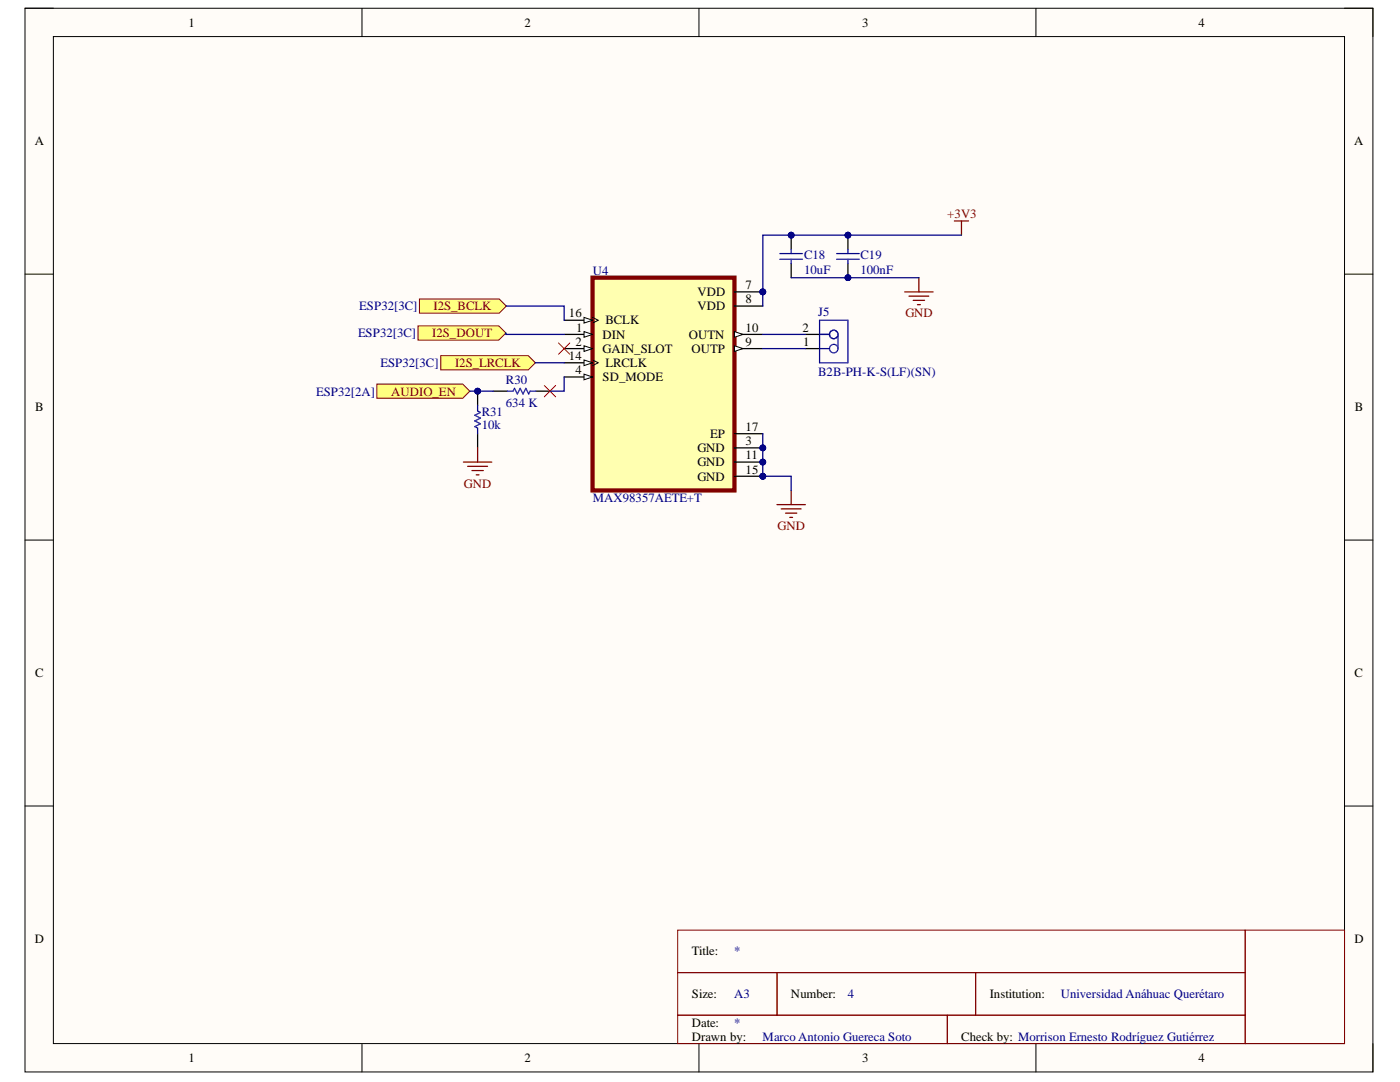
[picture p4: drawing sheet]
<svg xmlns="http://www.w3.org/2000/svg" width="279mm" height="216mm" viewBox="0 0 279 216" stroke-linecap="round" stroke-linejoin="round" font-family="sans-serif">
<defs><g id="words">
<g font-size="2.5">
<text x="37.6" y="5.3">1</text>
<text x="104.7" y="5.3">2</text>
<text x="172.1" y="5.3">3</text>
<text x="239.2" y="5.3">4</text>
<text x="6.9" y="29">A</text>
<text x="270.2" y="29">A</text>
<text x="139.2" y="59.1">VDD</text>
<text x="148.8" y="57.6">7</text>
<text x="113.6" y="63.3">16</text>
<text x="120.8" y="64.7">BCLK</text>
<text x="139.2" y="62">VDD</text>
<text x="148.8" y="60.5">8</text>
<text x="113.6" y="71.8">14</text>
<text x="114.8" y="69">2</text>
<text x="115" y="66.2">1</text>
<text x="120.2" y="67.6">DIN</text>
<text x="120.2" y="70.4">GAIN_SLOT</text>
<text x="137.5" y="67.6">OUTN</text>
<text x="138" y="70.4">OUTP</text>
<text x="148.8" y="66.2">10</text>
<text x="148.8" y="69">9</text>
<text x="160.1" y="66.2">2</text>
<text x="160.3" y="69">1</text>
<text x="114.8" y="74.6">4</text>
<text x="120.2" y="76.1">SD_MODE</text>
<text x="120.8" y="73.3">LRCLK</text>
<text x="7" y="82.1">B</text>
<text x="270.4" y="82.1">B</text>
<text x="141.7" y="87.4">EP</text>
<text x="148.8" y="86">17</text>
<text x="148.8" y="88.8">3</text>
<text x="139.2" y="90.3">GND</text>
<text x="139.2" y="93.1">GND</text>
<text x="139.2" y="95.9">GND</text>
<text x="148.8" y="91.6">11</text>
<text x="148.8" y="94.5">15</text>
<text x="7" y="135.1">C</text>
<text x="270.3" y="135.1">C</text>
<text x="6.9" y="188.2">D</text>
<text x="138.1" y="190.7">Title:</text>
<text x="270.3" y="188.2">D</text>
<text x="138.1" y="199.2">Size:</text>
<text x="157.9" y="199.2">Number:</text>
<text x="197.5" y="199.2">Institution:</text>
<text x="138.1" y="207.6">Drawn by:</text>
<text x="138.1" y="204.9">Date:</text>
<text x="191.9" y="207.6">Check by: Morrison Ernesto Rodríguez Gutiérrez</text>
<text x="37.6" y="212">1</text>
<text x="104.7" y="212">2</text>
<text x="172.1" y="212">3</text>
<text x="239.2" y="212">4</text>
</g>
<g font-size="2.5" fill="#800000">
<text x="189.1" y="43.5">+3V3</text>
<text x="86.5" y="62">I2S_BCLK</text>
<text x="180.7" y="63.3">GND</text>
<text x="86.2" y="67.3">I2S_DOUT</text>
<text x="90.8" y="73.3">I2S_LRCLK</text>
<text x="78" y="78.9">AUDIO_EN</text>
<text x="92.6" y="97.3">GND</text>
<text x="155.2" y="105.8">GND</text>
</g>
<g font-size="2.5" fill="#000080">
<text x="160.5" y="51.7">C18</text>
<text x="171.7" y="51.7">C19</text>
<text x="118.3" y="54.9">U4</text>
<text x="160.5" y="54.6">10uF</text>
<text x="171.7" y="54.6">100nF</text>
<text x="71.7" y="62">ESP32[3C]</text>
<text x="163.3" y="63.1">J5</text>
<text x="71.4" y="67.3">ESP32[3C]</text>
<text x="75.9" y="73.3">ESP32[3C]</text>
<text x="101" y="76.7">R30</text>
<text x="163.3" y="75">B2B-PH-K-S(LF)(SN)</text>
<text x="63.1" y="78.9">ESP32[2A]</text>
<text x="96.1" y="82.9">R31</text>
<text x="101" y="81.1">634 K</text>
<text x="96.1" y="85.7">10k</text>
<text x="118.3" y="100.2">MAX98357AETE+T</text>
<text x="146.5" y="190.7">*</text>
<text x="146.5" y="199.2">A3</text>
<text x="169.2" y="199.2">4</text>
<text x="211.7" y="199.2">Universidad Anáhuac Querétaro</text>
<text x="146.5" y="204.9">*</text>
<text x="152.2" y="207.6">Marco Antonio Guereca Soto</text>
</g>
</g></defs>
<path d="M5 1.6h269v212.3h-269z" fill-rule="evenodd" fill="#fffcf8"/>
<path d="M5 1.6h269v212.3h-269z" fill="none" stroke="#000" stroke-width=".2"/>
<path d="M10.7 7.3h257.6v200.9h-257.6z" fill-rule="evenodd" fill="#fffcf8"/>
<g fill="none" stroke="#000" stroke-width=".2">
<path d="M5 1.6h5.7M10.7 7.3h257.6v200.9h-257.6zM72.2 1.6v5.7M139.5 1.6v5.7M206.7 1.6v5.7M268.3 1.6h5.7v5.7M5 54.7h5.7M268.3 54.7h5.7M5 107.8h5.7M268.3 107.8h5.7M5 160.8h5.7M268.3 160.8h5.7"/>
<path d="M72.2 208.2v5.7M139.5 208.2v5.7M206.7 208.2v5.7M274 208.2v5.7"/>
</g>
<path d="M135.2 194.1h19.9v8.5h-19.9zM135.2 185.6h113.3v8.5h-113.3zM155.1 194.1h39.6v8.5h-39.6zM194.7 194.1h53.8v8.5h-53.8zM248.5 185.6h19.8v22.6h-19.8zM135.2 202.6h53.8v5.6h-53.8zM189 202.6h59.5v5.6h-59.5z" fill="none" stroke="#800000" stroke-width=".2"/>
<circle cx="152.2" cy="58.2" r=".57" fill="#000080"/>
<circle cx="152.2" cy="58.2" r=".57" fill="none" stroke="#000080" stroke-width=".2"/>
<circle cx="152.2" cy="89.4" r=".57" fill="#000080"/>
<circle cx="152.2" cy="89.4" r=".57" fill="none" stroke="#000080" stroke-width=".2"/>
<circle cx="152.2" cy="92.2" r=".57" fill="#000080"/>
<circle cx="152.2" cy="92.2" r=".57" fill="none" stroke="#000080" stroke-width=".2"/>
<circle cx="152.2" cy="95" r=".57" fill="#000080"/>
<circle cx="152.2" cy="95" r=".57" fill="none" stroke="#000080" stroke-width=".2"/>
<path d="M118.3 55.4h28.3v42.5h-28.3z" fill-rule="evenodd" fill="#ffffb0"/>
<path d="M118.3 55.4h28.3v42.5h-28.3z" fill="none" stroke="#800000" stroke-width=".84"/>
<path d="M112.6 63.9h5.7" fill="none" stroke="#000" stroke-width=".25"/>
<path d="M116.6 63.3l1.7 .6-1.7 .6z" fill="#f8fcff"/>
<path d="M116.6 63.3l1.7 .6-1.7 .6zM118.3 63.3l1.1 .6-1.1 .6" fill="none" stroke="#000" stroke-width=".2"/>
<path d="M112.6 66.7h5.7" fill="none" stroke="#000" stroke-width=".25"/>
<path d="M116.6 66.2l1.7 .5-1.7 .6z" fill="#f8fcff"/>
<path d="M116.6 66.2l1.7 .5-1.7 .6z" fill="none" stroke="#000" stroke-width=".2"/>
<path d="M112.6 69.6h5.7" fill="none" stroke="#000" stroke-width=".25"/>
<path d="M116.6 69l1.7 .6-1.7 .5z" fill="#f8fcff"/>
<path d="M116.6 69l1.7 .6-1.7 .5z" fill="none" stroke="#000" stroke-width=".2"/>
<path d="M112.6 72.4h5.7" fill="none" stroke="#000" stroke-width=".25"/>
<path d="M116.6 71.8l1.7 .6-1.7 .6z" fill="#f8fcff"/>
<path d="M116.6 71.8l1.7 .6-1.7 .6zM118.3 71.8l1.1 .6-1.1 .6" fill="none" stroke="#000" stroke-width=".2"/>
<path d="M112.6 75.2h5.7" fill="none" stroke="#000" stroke-width=".25"/>
<path d="M116.6 74.7l1.7 .5-1.7 .6z" fill="#f8fcff"/>
<path d="M116.6 74.7l1.7 .5-1.7 .6z" fill="none" stroke="#000" stroke-width=".2"/>
<path d="M146.6 58.2h5.6" fill="none" stroke="#000" stroke-width=".25"/>
<circle cx="152.2" cy="58.2" r=".57" fill="#000080"/>
<circle cx="152.2" cy="58.2" r=".57" fill="none" stroke="#000080" stroke-width=".2"/>
<path d="M146.6 61.1h5.6M146.6 66.7h5.6" fill="none" stroke="#000" stroke-width=".25"/>
<path d="M146.6 66.2l1.7 .5-1.7 .6z" fill="#f8fcff"/>
<path d="M146.6 66.2l1.7 .5-1.7 .6z" fill="none" stroke="#000" stroke-width=".2"/>
<path d="M146.6 69.6h5.6" fill="none" stroke="#000" stroke-width=".25"/>
<path d="M146.6 69l1.7 .6-1.7 .5z" fill="#f8fcff"/>
<path d="M146.6 69l1.7 .6-1.7 .5z" fill="none" stroke="#000" stroke-width=".2"/>
<path d="M146.6 86.5h5.6M146.6 89.4h5.6" fill="none" stroke="#000" stroke-width=".25"/>
<circle cx="152.2" cy="89.4" r=".57" fill="#000080"/>
<circle cx="152.2" cy="89.4" r=".57" fill="none" stroke="#000080" stroke-width=".2"/>
<path d="M146.6 92.2h5.6" fill="none" stroke="#000" stroke-width=".25"/>
<circle cx="152.2" cy="92.2" r=".57" fill="#000080"/>
<circle cx="152.2" cy="92.2" r=".57" fill="none" stroke="#000080" stroke-width=".2"/>
<path d="M146.6 95h5.6" fill="none" stroke="#000" stroke-width=".25"/>
<circle cx="152.2" cy="95" r=".57" fill="#000080"/>
<circle cx="152.2" cy="95" r=".57" fill="none" stroke="#000080" stroke-width=".2"/>
<circle cx="169.2" cy="55.4" r=".57" fill="#000080"/>
<circle cx="169.2" cy="55.4" r=".57" fill="none" stroke="#000080" stroke-width=".2"/>
<circle cx="169.2" cy="46.9" r=".57" fill="#000080"/>
<circle cx="169.2" cy="46.9" r=".57" fill="none" stroke="#000080" stroke-width=".2"/>
<path d="M169.2 52.6v2.8" fill="none" stroke="#000" stroke-width=".25"/>
<circle cx="169.2" cy="55.4" r=".57" fill="#000080"/>
<circle cx="169.2" cy="55.4" r=".57" fill="none" stroke="#000080" stroke-width=".2"/>
<path d="M169.2 46.9v2.9" fill="none" stroke="#000" stroke-width=".25"/>
<circle cx="169.2" cy="46.9" r=".57" fill="#000080"/>
<circle cx="169.2" cy="46.9" r=".57" fill="none" stroke="#000080" stroke-width=".2"/>
<g fill="none" stroke="#00f" stroke-width=".25">
<path d="M167 50.6h4.5M167 51.7h4.5M169.2 49.8v.8M169.2 51.7v.9M101.3 78.1h1.1l.3-.6 .5 1.1 .6-1.1 .6 1.1 .5-1.1 .6 1.1 .3-.5h1.1M163.6 63.9h5.6v8.5h-5.6zM163.6 69.6h1.9M163.6 66.7h1.9M167.2 66.7v2.9"/>
<circle cx="166.4" cy="69.6" r=".85"/>
<circle cx="166.4" cy="66.7" r=".85"/>
</g>
<path d="M98.4 78.1h2.9M106.9 78.1h2.9M160.7 66.7h2.9M160.7 69.6h2.9" fill="none" stroke="#000" stroke-width=".25"/>
<circle cx="157.9" cy="46.9" r=".57" fill="#000080"/>
<circle cx="157.9" cy="46.9" r=".57" fill="none" stroke="#000080" stroke-width=".2"/>
<path d="M157.9 46.9v2.9M157.9 52.6v2.8" fill="none" stroke="#000" stroke-width=".25"/>
<circle cx="157.9" cy="46.9" r=".57" fill="#000080"/>
<circle cx="157.9" cy="46.9" r=".57" fill="none" stroke="#000080" stroke-width=".2"/>
<path d="M155.6 50.6h4.6M155.6 51.7h4.6M157.9 49.8v.8M157.9 51.7v.9" fill="none" stroke="#00f" stroke-width=".25"/>
<path d="M190.5 44.1h2.8M191.9 44.1v2.8M157.9 97.9v2.8M155.1 100.7h5.6M155.9 101.5h4M156.8 102.4h2.2M157.6 103.2h.6" fill="none" stroke="#800000" stroke-width=".25"/>
<path d="M83.7 59.7h15.9l1.4 1.4-1.4 1.4h-15.9z" fill-rule="evenodd" fill="#ffff80"/>
<path d="M83.7 59.7h15.9l1.4 1.4-1.4 1.4h-15.9z" fill="none" stroke="#800000" stroke-width=".2"/>
<path d="M83.4 65h16.1l1.5 1.4-1.5 1.5h-16.1z" fill-rule="evenodd" fill="#ffff80"/>
<path d="M83.4 65h16.1l1.5 1.4-1.5 1.5h-16.1z" fill="none" stroke="#800000" stroke-width=".2"/>
<path d="M88 71h17.4l1.5 1.4-1.5 1.4h-17.4z" fill-rule="evenodd" fill="#ffff80"/>
<path d="M88 71h17.4l1.5 1.4-1.5 1.4h-17.4z" fill="none" stroke="#800000" stroke-width=".2"/>
<path d="M108.6 76.9l2.3 2.3M110.9 76.9l-2.3 2.3M111.5 68.4l2.2 2.3M113.7 68.4l-2.2 2.3" fill="none" stroke="#f00" stroke-width=".2"/>
<path d="M180.6 58.2h5.6M181.4 59.1h4M182.3 59.9h2.2M183.4 55.4v2.8M183.1 60.8h.6" fill="none" stroke="#800000" stroke-width=".25"/>
<path d="M75.2 76.6h17.1l1.5 1.5-1.5 1.4h-17.1z" fill-rule="evenodd" fill="#ffff80"/>
<path d="M75.2 76.6h17.1l1.5 1.5-1.5 1.4h-17.1z" fill="none" stroke="#800000" stroke-width=".2"/>
<path d="M191.9 46.9h-39.7v11.3" fill="none" stroke="#000080" stroke-width=".25"/>
<circle cx="152.2" cy="58.2" r=".57" fill="#000080"/>
<circle cx="152.2" cy="58.2" r=".57" fill="none" stroke="#000080" stroke-width=".2"/>
<circle cx="157.9" cy="46.9" r=".57" fill="#000080"/>
<circle cx="157.9" cy="46.9" r=".57" fill="none" stroke="#000080" stroke-width=".2"/>
<circle cx="169.2" cy="46.9" r=".57" fill="#000080"/>
<circle cx="169.2" cy="46.9" r=".57" fill="none" stroke="#000080" stroke-width=".2"/>
<path d="M152.2 58.2v2.9" fill="none" stroke="#000080" stroke-width=".25"/>
<circle cx="152.2" cy="58.2" r=".57" fill="#000080"/>
<circle cx="152.2" cy="58.2" r=".57" fill="none" stroke="#000080" stroke-width=".2"/>
<path d="M152.2 86.5v8.5" fill="none" stroke="#000080" stroke-width=".25"/>
<circle cx="152.2" cy="89.4" r=".57" fill="#000080"/>
<circle cx="152.2" cy="89.4" r=".57" fill="none" stroke="#000080" stroke-width=".2"/>
<circle cx="152.2" cy="92.2" r=".57" fill="#000080"/>
<circle cx="152.2" cy="92.2" r=".57" fill="none" stroke="#000080" stroke-width=".2"/>
<circle cx="152.2" cy="95" r=".57" fill="#000080"/>
<circle cx="152.2" cy="95" r=".57" fill="none" stroke="#000080" stroke-width=".2"/>
<path d="M152.2 95h5.7v2.9" fill="none" stroke="#000080" stroke-width=".25"/>
<circle cx="152.2" cy="95" r=".57" fill="#000080"/>
<circle cx="152.2" cy="95" r=".57" fill="none" stroke="#000080" stroke-width=".2"/>
<path d="M157.9 55.4h25.5M112.6 75.2v2.9h-2.8M152.2 66.7h8.5M152.2 69.6h8.5" fill="none" stroke="#000080" stroke-width=".25"/>
<circle cx="169.2" cy="55.4" r=".57" fill="#000080"/>
<circle cx="169.2" cy="55.4" r=".57" fill="none" stroke="#000080" stroke-width=".2"/>
<path d="M93.8 78.1h4.6M101 66.4v.3h11.6M101 61.1h11.6v2.8M106.9 72.4h5.7" fill="none" stroke="#000080" stroke-width=".25"/>
<circle cx="95.3" cy="78.1" r=".57" fill="#000080"/>
<circle cx="95.3" cy="78.1" r=".57" fill="none" stroke="#000080" stroke-width=".2"/>
<circle cx="95.3" cy="78.1" r=".57" fill="#000080"/>
<circle cx="95.3" cy="78.1" r=".57" fill="none" stroke="#000080" stroke-width=".2"/>
<path d="M95.3 78.1v2.8M95.3 86.5v2.9" fill="none" stroke="#000" stroke-width=".25"/>
<circle cx="95.3" cy="78.1" r=".57" fill="#000080"/>
<circle cx="95.3" cy="78.1" r=".57" fill="none" stroke="#000080" stroke-width=".2"/>
<path d="M95.3 80.9v1.1l.6 .3-1.1 .6 1.1 .5-1.1 .6 1.1 .6-1.1 .5 .5 .3v1.1" fill="none" stroke="#00f" stroke-width=".25"/>
<path d="M92.5 92.2h5.6M93.3 93.1h4M94.2 93.9h2.3M95 94.7h.6M95.3 89.4v2.8" fill="none" stroke="#800000" stroke-width=".25"/>
<use href="#words"/>
</svg>
